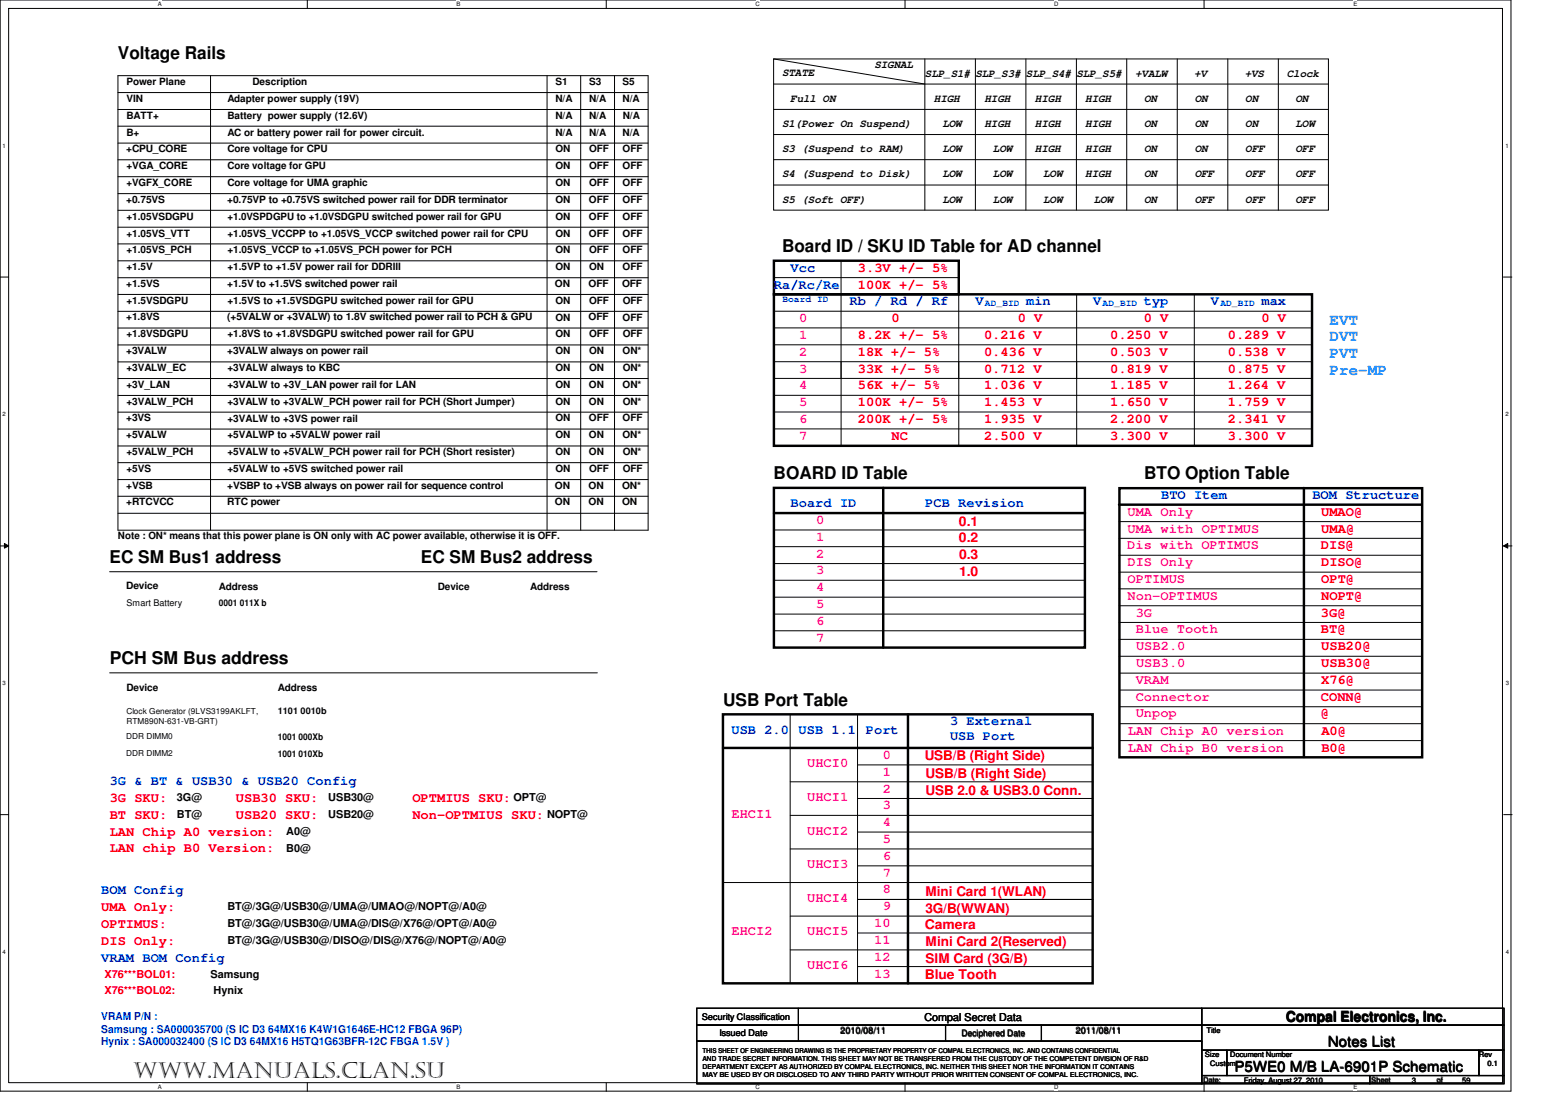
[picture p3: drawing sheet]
<svg xmlns="http://www.w3.org/2000/svg" width="297mm" height="210mm" viewBox="0 0 297 210" stroke-linecap="round" stroke-linejoin="round" font-family="sans-serif">
<defs><g id="words">
<text font-size="4.2" x="25.4" y="205.5">www.manuals.clan.su</text>
<g font-size="3.4">
<text x="22.5" y="11.2">Voltage Rails</text>
<text x="218.1" y="91.3">BTO Option Table</text>
<text x="80.2" y="107.4">EC SM Bus2 address</text>
<text x="20.9" y="126.6">PCH SM Bus address</text>
</g>
<g font-size="3.3">
<text x="149.1" y="48">Board ID / SKU ID Table for AD channel</text>
<text x="147.5" y="91.3">BOARD ID Table</text>
<text x="20.9" y="107.3">EC SM Bus1 address</text>
<text x="137.9" y="134.6">USB Port Table</text>
</g>
<g font-size="3" fill="#0080ff">
<text x="253.5" y="61.9">EVT</text>
<text x="253.5" y="65.1">DVT</text>
<text x="253.5" y="68.3">PVT</text>
<text x="253.5" y="71.5">Pre-MP</text>
</g>
<g font-size="2.7">
<text x="245.1" y="194.7">Compal Electronics, Inc.</text>
<text x="253.1" y="199.5">Notes List</text>
<text x="235.3" y="204.3">P5WE0 M/B LA-6901P Schematic</text>
</g>
<g font-size="2.5" fill="#00f">
<text x="150.7" y="51.8">Vcc</text>
<text x="147.5" y="55">Ra/Rc/Re</text>
<text x="162" y="58.2">Rb / Rd / Rf</text>
<text x="186" y="58.2">V</text>
<text x="195.6" y="58.2">min</text>
<text x="208.4" y="58.2">V</text>
<text x="218.1" y="58.2">typ</text>
<text x="230.9" y="58.2">V</text>
<text x="240.5" y="58.2">max</text>
<text x="221.4" y="95.1">BTO Item</text>
<text x="250.2" y="95.1">BOM Structure</text>
<text x="150.7" y="96.7">Board ID</text>
<text x="176.4" y="96.7">PCB Revision</text>
<text x="139.5" y="139.9">USB 2.0</text>
<text x="152.3" y="139.9">USB 1.1</text>
<text x="165.1" y="139.9">Port</text>
<text x="181.1" y="138.3">3 External</text>
<text x="181.1" y="141.1">USB Port</text>
<text x="20.9" y="149.7">3G &amp; BT &amp; USB30 &amp; USB20 Config</text>
<text x="19.3" y="170.5">BOM Config</text>
<text x="19.3" y="183.4">VRAM BOM Config</text>
</g>
<g font-size="2.5" fill="#f00">
<text x="163.6" y="51.8">3.3V +/- 5%</text>
<text x="163.6" y="55">100K +/- 5%</text>
<text x="163.6" y="64.6">8.2K +/- 5%</text>
<text x="170" y="61.4">0</text>
<text x="187.6" y="64.6">0.216 V</text>
<text x="194" y="61.4">0 V</text>
<text x="211.7" y="64.6">0.250 V</text>
<text x="218.1" y="61.4">0 V</text>
<text x="234.1" y="64.6">0.289 V</text>
<text x="240.5" y="61.4">0 V</text>
<text x="163.6" y="67.8">18K +/- 5%</text>
<text x="163.6" y="71">33K +/- 5%</text>
<text x="187.6" y="67.8">0.436 V</text>
<text x="187.6" y="71">0.712 V</text>
<text x="211.7" y="67.8">0.503 V</text>
<text x="211.7" y="71">0.819 V</text>
<text x="234.1" y="67.8">0.538 V</text>
<text x="234.1" y="71">0.875 V</text>
<text x="163.6" y="74.2">56K +/- 5%</text>
<text x="163.6" y="77.4">100K +/- 5%</text>
<text x="187.6" y="74.2">1.036 V</text>
<text x="187.6" y="77.4">1.453 V</text>
<text x="211.7" y="77.4">1.650 V</text>
<text x="211.7" y="74.2">1.185 V</text>
<text x="234.1" y="77.4">1.759 V</text>
<text x="234.1" y="74.2">1.264 V</text>
<text x="163.6" y="80.6">200K +/- 5%</text>
<text x="170" y="83.9">NC</text>
<text x="187.6" y="80.6">1.935 V</text>
<text x="187.6" y="83.8">2.500 V</text>
<text x="211.7" y="80.6">2.200 V</text>
<text x="211.7" y="83.8">3.300 V</text>
<text x="234.1" y="83.8">3.300 V</text>
<text x="234.1" y="80.6">2.341 V</text>
<text x="182.8" y="100.2">0.1</text>
<text x="251.9" y="98.3">UMAO@</text>
<text x="251.9" y="101.6">UMA@</text>
<text x="182.8" y="103.4">0.2</text>
<text x="182.8" y="106.6">0.3</text>
<text x="251.8" y="104.7">DIS@</text>
<text x="251.9" y="108">DISO@</text>
<text x="182.8" y="109.8">1.0</text>
<text x="251.9" y="111.2">OPT@</text>
<text x="251.8" y="117.6">3G@</text>
<text x="251.9" y="114.4">NOPT@</text>
<text x="251.8" y="120.7">BT@</text>
<text x="251.9" y="124">USB20@</text>
<text x="251.9" y="130.4">X76@</text>
<text x="251.9" y="127.2">USB30@</text>
<text x="251.8" y="133.6">CONN@</text>
<text x="251.8" y="136.8">@</text>
<text x="251.9" y="140.1">A0@</text>
<text x="251.9" y="143.3">B0@</text>
<text x="176.3" y="145">USB/B (Right Side)</text>
<text x="176.5" y="148.3">USB/B (Right Side)</text>
<text x="20.9" y="152.8">3G SKU:</text>
<text x="45" y="152.8">USB30 SKU:</text>
<text x="78.6" y="152.8">OPTMIUS SKU:</text>
<text x="176.5" y="151.6">USB 2.0 &amp; USB3.0 Conn.</text>
<text x="20.9" y="156.1">BT SKU:</text>
<text x="20.9" y="159.3">LAN Chip A0 version:</text>
<text x="45" y="156.1">USB20 SKU:</text>
<text x="78.6" y="156.1">Non-OPTMIUS SKU:</text>
<text x="20.9" y="162.5">LAN chip B0 Version:</text>
<text x="19.3" y="173.7">UMA Only:</text>
<text x="176.4" y="174">3G/B(WWAN)</text>
<text x="176.4" y="170.8">Mini Card 1(WLAN)</text>
<text x="19.3" y="176.9">OPTIMUS:</text>
<text x="176.3" y="177">Camera</text>
<text x="19.3" y="180.1">DIS Only:</text>
<text x="176.5" y="183.7">SIM Card (3G/B)</text>
<text x="176.5" y="180.4">Mini Card 2(Reserved)</text>
<text x="176.3" y="186.6">Blue Tooth</text>
</g>
<g font-size="2.5" fill="#f0f">
<text x="152.3" y="61.4">0</text>
<text x="152.3" y="64.6">1</text>
<text x="152.3" y="67.8">2</text>
<text x="152.3" y="71">3</text>
<text x="152.3" y="74.2">4</text>
<text x="152.3" y="77.4">5</text>
<text x="152.3" y="80.6">6</text>
<text x="152.3" y="83.9">7</text>
<text x="155.6" y="99.9">0</text>
<text x="215" y="98.3">UMA Only</text>
<text x="215" y="101.6">UMA with OPTIMUS</text>
<text x="155.6" y="103.1">1</text>
<text x="155.6" y="106.3">2</text>
<text x="214.9" y="104.7">Dis with OPTIMUS</text>
<text x="215" y="108">DIS Only</text>
<text x="155.6" y="109.5">3</text>
<text x="155.6" y="112.7">4</text>
<text x="215" y="111.2">OPTIMUS</text>
<text x="155.6" y="115.9">5</text>
<text x="155.6" y="119.1">6</text>
<text x="215" y="114.4">Non-OPTIMUS</text>
<text x="216.5" y="117.6">3G</text>
<text x="155.6" y="122.3">7</text>
<text x="216.5" y="120.7">Blue Tooth</text>
<text x="216.6" y="124">USB2.0</text>
<text x="216.5" y="130.4">VRAM</text>
<text x="216.6" y="127.2">USB3.0</text>
<text x="216.5" y="136.8">Unpop</text>
<text x="216.5" y="133.6">Connector</text>
<text x="215" y="140.1">LAN Chip A0 version</text>
<text x="215" y="143.3">LAN Chip B0 version</text>
<text x="153.9" y="146.3">UHCI0</text>
<text x="168.3" y="144.7">0</text>
<text x="168.3" y="147.9">1</text>
<text x="139.5" y="155.9">EHCI1</text>
<text x="153.9" y="152.7">UHCI1</text>
<text x="168.3" y="151.1">2</text>
<text x="168.3" y="154.3">3</text>
<text x="153.9" y="159.1">UHCI2</text>
<text x="168.3" y="157.5">4</text>
<text x="168.3" y="160.7">5</text>
<text x="153.9" y="165.5">UHCI3</text>
<text x="168.3" y="163.9">6</text>
<text x="168.3" y="167.2">7</text>
<text x="153.9" y="171.9">UHCI4</text>
<text x="168.3" y="170.3">8</text>
<text x="168.3" y="173.6">9</text>
<text x="139.5" y="178.3">EHCI2</text>
<text x="153.9" y="178.3">UHCI5</text>
<text x="166.7" y="176.7">10</text>
<text x="166.7" y="180">11</text>
<text x="153.9" y="184.7">UHCI6</text>
<text x="166.7" y="183.2">12</text>
<text x="166.7" y="186.4">13</text>
</g>
<g font-size="2.1">
<text x="149.1" y="14.6">STATE</text>
<text x="166.7" y="13">SIGNAL</text>
<text x="176.3" y="14.6">SLP_S1# SLP_S3#</text>
<text x="195.6" y="14.6">SLP_S4#</text>
<text x="205.2" y="14.6">SLP_S5#</text>
<text x="216.4" y="14.6">+VALW</text>
<text x="227.7" y="14.6">+V</text>
<text x="237.3" y="14.6">+VS</text>
<text x="245.3" y="14.6">Clock</text>
<text x="150.7" y="19.4">Full ON</text>
<text x="178.1" y="19.4">HIGH</text>
<text x="187.7" y="19.4">HIGH</text>
<text x="197.3" y="19.4">HIGH</text>
<text x="206.9" y="19.4">HIGH</text>
<text x="218.1" y="19.4">ON</text>
<text x="227.8" y="19.4">ON</text>
<text x="237.4" y="19.4">ON</text>
<text x="247" y="19.4">ON</text>
<text x="149.1" y="24.2">S1(Power On Suspend)</text>
<text x="149.1" y="29">S3 (Suspend to RAM)</text>
<text x="179.7" y="29">LOW</text>
<text x="179.7" y="24.2">LOW</text>
<text x="187.7" y="24.2">HIGH</text>
<text x="189.3" y="29">LOW</text>
<text x="197.3" y="24.2">HIGH</text>
<text x="197.3" y="29">HIGH</text>
<text x="206.9" y="24.2">HIGH</text>
<text x="206.9" y="29">HIGH</text>
<text x="218.1" y="24.2">ON</text>
<text x="218.1" y="29">ON</text>
<text x="227.8" y="24.2">ON</text>
<text x="227.8" y="29">ON</text>
<text x="237.4" y="24.2">ON</text>
<text x="237.4" y="29">OFF</text>
<text x="247" y="29">OFF</text>
<text x="247" y="24.2">LOW</text>
<text x="149.1" y="33.8">S4 (Suspend to Disk)</text>
<text x="179.7" y="33.8">LOW</text>
<text x="189.3" y="33.8">LOW</text>
<text x="198.9" y="33.8">LOW</text>
<text x="206.9" y="33.8">HIGH</text>
<text x="218.1" y="33.8">ON</text>
<text x="227.8" y="33.8">OFF</text>
<text x="237.4" y="33.8">OFF</text>
<text x="247" y="33.8">OFF</text>
<text x="149.1" y="38.6">S5 (Soft OFF)</text>
<text x="179.7" y="38.6">LOW</text>
<text x="189.3" y="38.6">LOW</text>
<text x="198.9" y="38.6">LOW</text>
<text x="208.5" y="38.6">LOW</text>
<text x="218.1" y="38.6">ON</text>
<text x="227.8" y="38.6">OFF</text>
<text x="237.4" y="38.6">OFF</text>
<text x="247" y="38.6">OFF</text>
<text x="33.7" y="152.7">3G@</text>
<text x="33.7" y="155.9">BT@</text>
<text x="62.6" y="152.7">USB30@</text>
<text x="62.6" y="155.9">USB20@</text>
<text x="97.9" y="152.7">OPT@</text>
<text x="104.3" y="155.9">NOPT@</text>
<text x="54.6" y="159.2">A0@</text>
<text x="54.6" y="162.3">B0@</text>
<text x="43.4" y="173.5">BT@/3G@/USB30@/UMA@/UMAO@/NOPT@/A0@</text>
<text x="43.4" y="176.7">BT@/3G@/USB30@/UMA@/DIS@/X76@/OPT@/A0@</text>
<text x="43.4" y="180">BT@/3G@/USB30@/DISO@/DIS@/X76@/NOPT@/A0@</text>
<text x="40.1" y="186.4">Samsung</text>
<text x="40.7" y="189.6">Hynix</text>
<text x="176.2" y="194.6">Compal Secret Data</text>
</g>
<g font-size="2.1" fill="#f00">
<text x="19.9" y="186.4">X76***BOL01:</text>
<text x="19.9" y="189.6">X76***BOL02:</text>
</g>
<g font-size="2.1" fill="#00f">
<text x="19.3" y="194.4">VRAM P/N :</text>
<text x="19.3" y="196.9">Samsung : SA000035700 (S IC D3 64MX16 K4W1G1646E-HC12 FBGA 96P)</text>
<text x="19.3" y="199.3">Hynix : SA000032400 (S IC D3 64MX16 H5TQ1G63BFR-12C FBGA 1.5V )</text>
</g>
<g font-size="1.9">
<text x="24.1" y="16.2">Power Plane</text>
<text x="48.1" y="16.2">Description</text>
<text x="105.9" y="16.2">S1</text>
<text x="112.3" y="16.2">S3</text>
<text x="118.7" y="16.2">S5</text>
<text x="24.1" y="19.4">VIN</text>
<text x="24.1" y="22.7">BATT+</text>
<text x="43.4" y="19.4">Adapter power supply (19V)</text>
<text x="43.4" y="22.7">Battery power supply (12.6V)</text>
<text x="105.9" y="19.4">N/A</text>
<text x="105.9" y="22.7">N/A</text>
<text x="112.3" y="19.4">N/A</text>
<text x="112.3" y="22.7">N/A</text>
<text x="118.7" y="19.4">N/A</text>
<text x="118.7" y="22.7">N/A</text>
<text x="24.1" y="29">+CPU_CORE</text>
<text x="24.1" y="25.8">B+</text>
<text x="43.4" y="25.8">AC or battery power rail for power circuit.</text>
<text x="43.4" y="29.1">Core voltage for CPU</text>
<text x="105.9" y="29.1">ON</text>
<text x="105.9" y="25.8">N/A</text>
<text x="112.3" y="29.1">OFF</text>
<text x="112.3" y="25.8">N/A</text>
<text x="118.7" y="29.1">OFF</text>
<text x="118.7" y="25.8">N/A</text>
<text x="24.1" y="32.2">+VGA_CORE</text>
<text x="24.1" y="35.5">+VGFX_CORE</text>
<text x="43.4" y="32.2">Core voltage for GPU</text>
<text x="43.4" y="35.5">Core voltage for UMA graphic</text>
<text x="105.9" y="32.2">ON</text>
<text x="105.9" y="35.5">ON</text>
<text x="112.3" y="32.2">OFF</text>
<text x="112.3" y="35.5">OFF</text>
<text x="118.7" y="32.2">OFF</text>
<text x="118.7" y="35.5">OFF</text>
<text x="24.1" y="38.7">+0.75VS</text>
<text x="24.1" y="41.9">+1.05VSDGPU</text>
<text x="43.3" y="38.7">+0.75VP to +0.75VS switched power rail for DDR terminator</text>
<text x="43.4" y="41.9">+1.0VSPDGPU to +1.0VSDGPU switched power rail for GPU</text>
<text x="105.9" y="41.9">ON</text>
<text x="105.9" y="38.7">ON</text>
<text x="112.3" y="41.9">OFF</text>
<text x="112.3" y="38.7">OFF</text>
<text x="118.7" y="41.9">OFF</text>
<text x="118.7" y="38.7">OFF</text>
<text x="24.1" y="45.1">+1.05VS_VTT</text>
<text x="43.4" y="45.1">+1.05VS_VCCPP to +1.05VS_VCCP switched power rail for CPU</text>
<text x="105.9" y="45.1">ON</text>
<text x="112.3" y="45.1">OFF</text>
<text x="118.7" y="45.1">OFF</text>
<text x="24.1" y="48.3">+1.05VS_PCH</text>
<text x="24.1" y="51.5">+1.5V</text>
<text x="43.4" y="48.3">+1.05VS_VCCP to +1.05VS_PCH power for PCH</text>
<text x="43.4" y="51.5">+1.5VP to +1.5V power rail for DDRIII</text>
<text x="105.9" y="48.3">ON</text>
<text x="105.9" y="51.5">ON</text>
<text x="112.3" y="48.3">OFF</text>
<text x="112.3" y="51.5">ON</text>
<text x="118.7" y="51.5">OFF</text>
<text x="118.7" y="48.3">OFF</text>
<text x="24.1" y="54.7">+1.5VS</text>
<text x="24.1" y="57.9">+1.5VSDGPU</text>
<text x="43.3" y="54.7">+1.5V to +1.5VS switched power rail</text>
<text x="43.4" y="57.9">+1.5VS to +1.5VSDGPU switched power rail for GPU</text>
<text x="105.8" y="54.7">ON</text>
<text x="105.9" y="57.9">ON</text>
<text x="112.2" y="54.7">OFF</text>
<text x="112.3" y="57.9">OFF</text>
<text x="118.6" y="54.7">OFF</text>
<text x="118.7" y="57.9">OFF</text>
<text x="24.1" y="61.1">+1.8VS</text>
<text x="24.1" y="64.3">+1.8VSDGPU</text>
<text x="43.3" y="61.1">(+5VALW or +3VALW) to 1.8V switched power rail to PCH &amp; GPU</text>
<text x="43.4" y="64.3">+1.8VS to +1.8VSDGPU switched power rail for GPU</text>
<text x="105.9" y="61.1">ON</text>
<text x="105.9" y="64.3">ON</text>
<text x="112.2" y="61.1">OFF</text>
<text x="112.3" y="64.3">OFF</text>
<text x="118.7" y="61.1">OFF</text>
<text x="118.7" y="64.3">OFF</text>
<text x="24.1" y="67.5">+3VALW</text>
<text x="24.1" y="70.8">+3VALW_EC</text>
<text x="43.3" y="67.5">+3VALW always on power rail</text>
<text x="43.4" y="70.8">+3VALW always to KBC</text>
<text x="105.9" y="67.5">ON</text>
<text x="105.9" y="70.8">ON</text>
<text x="112.3" y="67.5">ON</text>
<text x="112.3" y="70.8">ON</text>
<text x="118.7" y="67.5">ON*</text>
<text x="118.7" y="70.8">ON*</text>
<text x="24.1" y="77.2">+3VALW_PCH</text>
<text x="24.1" y="73.9">+3V_LAN</text>
<text x="43.4" y="77.2">+3VALW to +3VALW_PCH power rail for PCH (Short Jumper)</text>
<text x="43.4" y="73.9">+3VALW to +3V_LAN power rail for LAN</text>
<text x="105.9" y="77.2">ON</text>
<text x="105.9" y="73.9">ON</text>
<text x="112.3" y="77.2">ON</text>
<text x="112.3" y="73.9">ON</text>
<text x="118.7" y="73.9">ON*</text>
<text x="118.7" y="77.2">ON*</text>
<text x="24.1" y="80.3">+3VS</text>
<text x="24.1" y="83.5">+5VALW</text>
<text x="43.4" y="80.4">+3VALW to +3VS power rail</text>
<text x="43.4" y="83.6">+5VALWP to +5VALW power rail</text>
<text x="105.9" y="80.3">ON</text>
<text x="105.9" y="83.6">ON</text>
<text x="112.3" y="83.6">ON</text>
<text x="112.3" y="80.3">OFF</text>
<text x="118.7" y="83.6">ON*</text>
<text x="118.7" y="80.3">OFF</text>
<text x="24.1" y="86.8">+5VALW_PCH</text>
<text x="43.4" y="86.8">+5VALW to +5VALW_PCH power rail for PCH (Short resister)</text>
<text x="105.9" y="86.8">ON</text>
<text x="112.3" y="86.8">ON</text>
<text x="118.7" y="86.8">ON*</text>
<text x="24.1" y="93.1">+VSB</text>
<text x="24.1" y="90">+5VS</text>
<text x="43.3" y="93.1">+VSBP to +VSB always on power rail for sequence control</text>
<text x="43.4" y="90">+5VALW to +5VS switched power rail</text>
<text x="105.8" y="93.1">ON</text>
<text x="105.9" y="90">ON</text>
<text x="112.2" y="93.1">ON</text>
<text x="112.3" y="90">OFF</text>
<text x="118.6" y="93.1">ON*</text>
<text x="118.7" y="90">OFF</text>
<text x="24.1" y="96.3">+RTCVCC</text>
<text x="43.3" y="96.3">RTC power</text>
<text x="105.8" y="96.3">ON</text>
<text x="112.2" y="96.3">ON</text>
<text x="118.6" y="96.3">ON</text>
<text x="22.5" y="102.8">Note : ON* means that this power plane is ON only with AC power available, otherwise it is OFF.</text>
<text x="24.1" y="112.3">Device</text>
<text x="41.7" y="112.4">Address</text>
<text x="83.4" y="112.4">Device</text>
<text x="101.1" y="112.4">Address</text>
<text x="24.1" y="131.7">Device</text>
<text x="53" y="131.7">Address</text>
</g>
<g font-size="1.7" fill="#00f">
<text x="149.2" y="57.6">Board ID</text>
<text x="187.8" y="58.4">AD_BID</text>
<text x="210.2" y="58.4">AD_BID</text>
<text x="232.7" y="58.4">AD_BID</text>
</g>
<g font-size="1.7">
<text x="24.1" y="115.5">Smart Battery</text>
<text x="41.7" y="115.5">0001 011X b</text>
<text x="52.9" y="136.2">1101 0010b</text>
<text x="52.9" y="141">1001 000Xb</text>
<text x="52.9" y="144.2">1001 010Xb</text>
<text x="133.8" y="194.4">Security Classification</text>
<text x="137.1" y="197.5">Issued Date</text>
<text x="160.2" y="197">2010/08/11</text>
<text x="183.3" y="197.6">Deciphered Date</text>
<text x="205.1" y="197">2011/08/11</text>
</g>
<g font-size="1.6">
<text x="24.1" y="136.1">Clock Generator (9LVS3199AKLFT,</text>
<text x="24.1" y="137.9">RTM890N-631-VB-GRT)</text>
<text x="24.1" y="140.9">DDR DIMM0</text>
<text x="24.1" y="144.1">DDR DIMM2</text>
</g>
<g font-size="1.4">
<text x="230" y="196.9">Title</text>
<text x="229.7" y="201.5">Size</text>
<text x="230.7" y="203.2">Custom</text>
<text x="234.5" y="201.5">Document Number</text>
<text x="281.9" y="201.5">Rev</text>
<text x="283.6" y="203.2">0.1</text>
<text x="229.4" y="206.4">Date:</text>
<text x="237.1" y="206.4">Friday, August 27, 2010</text>
<text x="261.4" y="206.4">Sheet</text>
<text x="269.1" y="206.4">3</text>
<text x="273.9" y="206.4">of</text>
<text x="278.7" y="206.4">59</text>
</g>
<g font-size="1.3">
<text x="133.9" y="203.8">DEPARTMENT EXCEPT AS AUTHORIZED BY COMPAL ELECTRONICS, INC. NEITHER THIS SHEET NOR THE INFORMATION IT CONTAINS</text>
<text x="133.9" y="200.8">THIS SHEET OF ENGINEERING DRAWING IS THE PROPRIETARY PROPERTY OF COMPAL ELECTRONICS, INC. AND CONTAINS CONFIDENTIAL</text>
<text x="133.9" y="202.3">AND TRADE SECRET INFORMATION. THIS SHEET MAY NOT BE TRANSFERED FROM THE CUSTODY OF THE COMPETENT DIVISION OF R&amp;D</text>
<text x="133.9" y="205.3">MAY BE USED BY OR DISCLOSED TO ANY THIRD PARTY WITHOUT PRIOR WRITTEN CONSENT OF COMPAL ELECTRONICS, INC.</text>
</g>
<g font-size="1.1">
<text x="30.1" y="1.1">A</text>
<text x="87" y="1.1">B</text>
<text x="144" y="1.1">C</text>
<text x="201" y="1.1">D</text>
<text x="258" y="1.1">E</text>
<text x=".5" y="28.2">1</text>
<text x="287" y="28.2">1</text>
<text x=".5" y="79.4">2</text>
<text x="287" y="79.4">2</text>
<text x=".5" y="130.6">3</text>
<text x="287.1" y="130.6">3</text>
<text x=".5" y="181.9">4</text>
<text x="287.1" y="181.9">4</text>
<text x="30.1" y="207.6">A</text>
<text x="87" y="207.6">B</text>
<text x="144" y="207.6">C</text>
<text x="201" y="207.6">D</text>
<text x="258" y="207.6">E</text>
</g>
</g></defs>
<path d="M0 0h288.1v208h-288zM1.6 1.6h284.9v204.8h-284.9z" fill="none" stroke="#000" stroke-width=".19"/>
<g fill="#fff">
<path d="M30.1 .2h.7v1.2h-.7z"/>
<path d="M30.1 206.6h.7v1.2h-.7z"/>
</g>
<path d="M58.6 0v1.6M58.6 206.4v1.6" fill="none" stroke="#000" stroke-width=".19"/>
<g fill="#fff">
<path d="M87 .2h.8v1.2h-.8z"/>
<path d="M87 206.6h.8v1.2h-.8z"/>
</g>
<path d="M115.6 0v1.6M115.6 206.5v1.6" fill="none" stroke="#000" stroke-width=".19"/>
<g fill="#fff">
<path d="M144 .2h.8v1.2h-.8z"/>
<path d="M144 206.6h.8v1.2h-.8z"/>
</g>
<path d="M172.5 0v1.6M172.5 206.5v1.6" fill="none" stroke="#000" stroke-width=".19"/>
<g fill="#fff">
<path d="M201 .2h.8v1.2h-.8z"/>
<path d="M201 206.7h.8v1.1h-.8z"/>
</g>
<path d="M229.6 0v1.6M229.6 206.5v1.6" fill="none" stroke="#000" stroke-width=".19"/>
<g fill="#fff">
<path d="M258 .2h.7v1.2h-.7z"/>
<path d="M258 206.7h.7v1.1h-.7z"/>
<path d="M.5 27.2h.6v1.2h-.6z"/>
<path d="M287 27.2h.6v1.2h-.6z"/>
<path d="M.5 78.4h.6v1.2h-.6z"/>
<path d="M287.1 78.4h.6v1.2h-.6z"/>
</g>
<path d="M0 52.8h1.6M286.6 52.8h1.6" fill="none" stroke="#000" stroke-width=".19"/>
<g fill="#fff">
<path d="M.5 129.7h.6v1.1h-.6z"/>
<path d="M287.1 129.7h.6v1.1h-.6z"/>
</g>
<path d="M0 104.1h1.6M.8 103.6l.8 .5-.8 .4zM286.7 104.1h1.6M286.7 104.1l.8-.5v.9z" fill="none" stroke="#000" stroke-width=".19"/>
<path d="M.8 103.6l.8 .5-.8 .4zM286.7 104.1l.8-.5v.9z" fill="#000"/>
<g fill="#fff">
<path d="M.5 180.9h.6v1.2h-.6z"/>
<path d="M287.1 180.9h.6v1.2h-.6z"/>
</g>
<g fill="none" stroke="#000" stroke-width=".19">
<path d="M22.5 17.6h101M40.1 14.4v86.7M104.3 14.4v86.7M110.7 14.4v86.7M117.2 14.4v86.7M123.5 14.4h-101v86.7h101.1M123.6 14.4v86.7M147.5 11.2h105.8v28.9h-105.8zM147.5 16h105.8M147.5 11.2l28.8 4.8M176.3 11.2v28.9M186 11.2v28.9"/>
<path d="M195.6 11.2v28.9M205.2 11.2v28.9M214.8 11.2v28.9M224.4 11.2v28.9M234.1 11.2v28.9M243.7 11.2v28.9M22.5 20.9h101M22.5 27.3h101M22.5 30.5h101M22.5 33.7h101M22.5 36.9h101M22.5 24.1h101"/>
<path d="M147.5 20.9h105.8M147.5 25.6h105.8M147.5 30.4h105.8M147.5 35.3h105.8M22.5 40.1h101M22.5 43.3h101M22.5 46.5h101M22.5 49.7h101M22.5 52.9h101M22.5 59.4h101M22.5 56.1h101M147.5 52.9h35.3"/>
<path d="M147.5 59.3h102.6M160.4 49.7v22.4M182.8 56.1v16M205.3 56.1v16M227.7 56.1v16M22.5 62.5h101M22.5 65.8h101M22.5 72.2h101M22.5 75.4h101M22.5 78.6h101M22.5 69h101.1M147.5 62.5h102.6"/>
<path d="M147.5 65.7h102.6M147.5 69h102.6M147.5 72.1h102.6M147.5 75.4h102.6M147.5 78.5h102.6M160.4 69v16M182.8 69v16M205.3 69v16M227.7 69v16M22.5 81.8h101M22.5 85h101M22.5 88.2h101"/>
<path d="M22.5 91.4h101M22.5 94.6h101M22.5 97.9h101.1M147.5 81.8h102.6M213.4 99.4h57.6M20.9 109h92.9M147.6 117.1h59.3M147.6 110.6h59.3M147.6 101h59.3M147.6 113.8h59.3M147.6 107.4h59.3M147.6 104.2h59.3"/>
<path d="M213.4 102.6h57.7M213.4 105.9h57.7M213.4 109.1h57.7M213.4 112.3h57.7M213.4 115.5h57.7M213.4 118.7h57.7M20.9 128.3h93M147.6 120.3h59.3M150.6 136.2v51.3M163.5 136.2v51.3M213.4 121.9h57.7M213.4 125.1h57.7"/>
<path d="M213.4 128.3h57.7M213.4 131.6h57.7M213.4 134.7h57.7M213.4 138h57.7M0 155.3h1.6M150.7 149h57.6M150.7 155.4h57.6M163.5 145.8h44.8M163.5 152.2h44.8M163.5 158.6h44.8M213.4 141.2h57.7M286.7 155.3h1.6"/>
<path d="M137.9 168.3h70.4M150.7 161.9h57.6M150.7 174.7h57.6M163.5 177.9h44.8M163.5 171.5h44.8M163.5 165.1h44.8M132.8 192.2h96.3v3.2h-96.3zM132.8 195.4h96.3v3.1h-96.3zM132.8 198.5h96.3v8.1h-96.3zM132.9 198.5h96.2v8.1h-96.2zM132.9 192.2h96.2v3.3h-96.2zM132.9 195.5h96.2v3h-96.2z"/>
<path d="M132.9 198.5h96.3v8.2h-96.3zM150.7 181.1h57.6M152.2 192.2v3.2M152.2 195.4v3.1M152.2 192.2v6.3M163.5 184.3h44.8M180.2 195.4v3.1M180.3 195.5v3M198.5 195.4v3.1M198.5 195.5v3M229.1 192.2h57.6v3.2h-57.6zM229.1 195.4h57.6v4.8h-57.6z"/>
<path d="M229.1 192.2h57.7v3.3h-57.7zM229.1 195.5h57.7v4.7h-57.7zM229.1 200.2h4.8v4.8h-4.8zM229.1 205h32v1.6h-32zM229.1 200.2h4.8v4.9h-4.8zM229.1 205.1h32.1v1.5h-32.1zM233.9 200.2h48v4.8h-48zM233.9 200.2h48.1v4.9h-48.1zM261.1 205h25.6v1.6h-25.6zM261.2 205.1h25.5v1.5h-25.5zM261.2 205.1h25.6v1.5h-25.6zM281.9 200.2h4.8v4.8h-4.8z"/>
<path d="M282 200.2h4.7v4.9h-4.7zM282 200.2h4.8v4.9h-4.8z"/>
</g>
<path d="M147.5 49.7h35.3v6.4h-35.3zM147.5 56.1h102.6v28.9h-102.6zM147.5 93h59.3v30.5h-59.3zM147.6 97.8h59.3M168.4 93v30.5M213.3 96.2h57.7M213.4 93.1h57.7v51.3h-57.7zM248.6 93v51.3M137.8 136.2h70.5v51.3h-70.5zM173.1 136.2v51.3M137.8 142.6h70.5" fill="none" stroke="#000" stroke-width=".47"/>
<use href="#words"/>
</svg>
